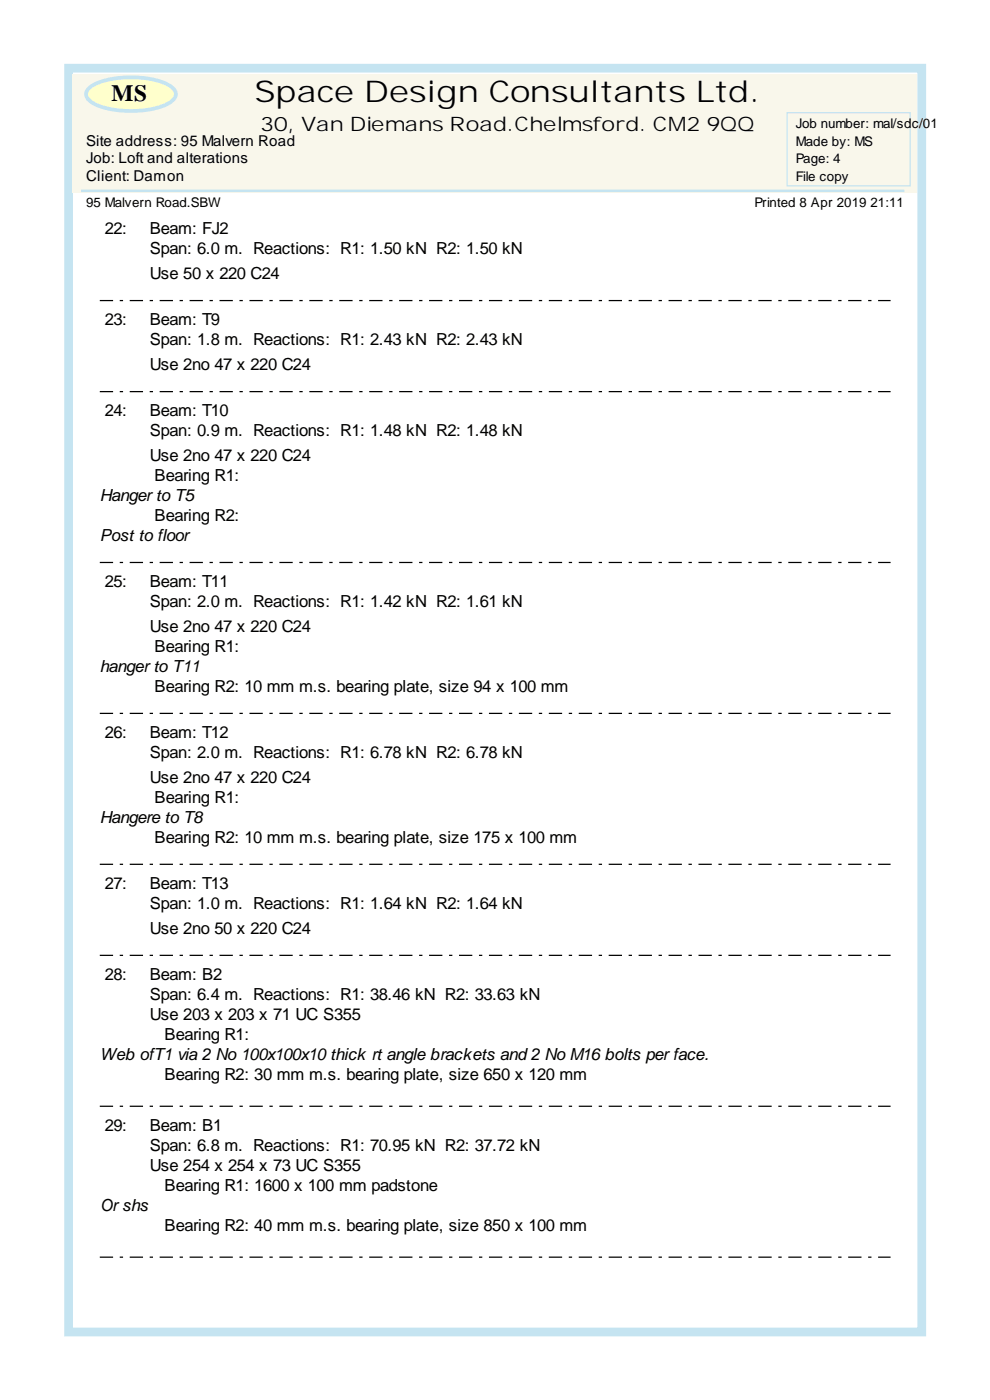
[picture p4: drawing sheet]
<svg xmlns="http://www.w3.org/2000/svg" width="210mm" height="297mm" viewBox="0 0 210 297" stroke-linecap="round" stroke-linejoin="round" font-family="sans-serif">
<defs><g id="words">
<text font-size="6.3" x="54" y="21.7">Space Design Consultants Ltd.</text>
<text font-size="4.9" x="23.7" y="21.4">MS</text>
<text font-size="4.2" x="55.2" y="27.8">30, Van Diemans Road.Chelmsford. CM2 9QQ</text>
<g font-size="3.5">
<text x="22.2" y="49.7">22:</text>
<text x="31.7" y="49.7">Beam: FJ2</text>
<text x="31.7" y="53.9">Span: 6.0 m. Reactions: R1: 1.50 kN R2: 1.50 kN</text>
<text x="31.7" y="59.2">Use 50 x 220 C24</text>
<text x="22.2" y="69">23:</text>
<text x="31.7" y="69">Beam: T9</text>
<text x="31.7" y="73.2">Span: 1.8 m. Reactions: R1: 2.43 kN R2: 2.43 kN</text>
<text x="31.7" y="78.5">Use 2no 47 x 220 C24</text>
<text x="22.2" y="88.3">24:</text>
<text x="31.7" y="88.3">Beam: T10</text>
<text x="31.7" y="92.5">Span: 0.9 m. Reactions: R1: 1.48 kN R2: 1.48 kN</text>
<text x="31.7" y="97.8">Use 2no 47 x 220 C24</text>
<text x="21.2" y="106.3">Hanger to T5</text>
<text x="32.8" y="102.1">Bearing R1:</text>
<text x="32.8" y="110.5">Bearing R2:</text>
<text x="21.2" y="114.8">Post to floor</text>
<text x="22.2" y="124.5">25:</text>
<text x="31.7" y="124.5">Beam: T11</text>
<text x="31.7" y="128.8">Span: 2.0 m. Reactions: R1: 1.42 kN R2: 1.61 kN</text>
<text x="31.7" y="134.1">Use 2no 47 x 220 C24</text>
<text x="21.2" y="142.5">hanger to T11</text>
<text x="32.8" y="138.3">Bearing R1:</text>
<text x="32.8" y="146.8">Bearing R2: 10 mm m.s. bearing plate, size 94 x 100 mm</text>
<text x="22.2" y="156.6">26:</text>
<text x="31.7" y="156.6">Beam: T12</text>
<text x="31.7" y="160.8">Span: 2.0 m. Reactions: R1: 6.78 kN R2: 6.78 kN</text>
<text x="31.7" y="166.1">Use 2no 47 x 220 C24</text>
<text x="32.8" y="170.3">Bearing R1:</text>
<text x="21.2" y="174.6">Hangere to T8</text>
<text x="32.8" y="178.8">Bearing R2: 10 mm m.s. bearing plate, size 175 x 100 mm</text>
<text x="22.2" y="188.6">27:</text>
<text x="31.7" y="188.6">Beam: T13</text>
<text x="31.7" y="192.8">Span: 1.0 m. Reactions: R1: 1.64 kN R2: 1.64 kN</text>
<text x="31.7" y="198.1">Use 2no 50 x 220 C24</text>
<text x="22.2" y="207.9">28:</text>
<text x="31.7" y="207.9">Beam: B2</text>
<text x="31.7" y="212.1">Span: 6.4 m. Reactions: R1: 38.46 kN R2: 33.63 kN</text>
<text x="31.7" y="216.4">Use 203 x 203 x 71 UC S355</text>
<text x="34.9" y="220.6">Bearing R1:</text>
<text x="21.2" y="224.8">Web ofT1 via 2 No 100x100x10 thick rt angle brackets and 2 No M16 bolts per face.</text>
<text x="34.9" y="229.1">Bearing R2: 30 mm m.s. bearing plate, size 650 x 120 mm</text>
<text x="22.2" y="239.9">29:</text>
<text x="31.7" y="239.9">Beam: B1</text>
<text x="31.7" y="244.1">Span: 6.8 m. Reactions: R1: 70.95 kN R2: 37.72 kN</text>
<text x="31.7" y="248.4">Use 254 x 254 x 73 UC S355</text>
<text x="21.2" y="256.8">Or shs</text>
<text x="34.9" y="252.6">Bearing R1: 1600 x 100 mm padstone</text>
<text x="34.9" y="261.1">Bearing R2: 40 mm m.s. bearing plate, size 850 x 100 mm</text>
</g>
<g font-size="3.2">
<text x="18.3" y="30.9">Site address: 95 Malvern Road</text>
<text x="18.3" y="34.6">Job: Loft and alterations</text>
<text x="18.3" y="38.3">Client: Damon</text>
</g>
<g font-size="2.8">
<text x="168.8" y="27.2">Job number: mal/sdc/01</text>
<text x="168.8" y="31">Made by: MS</text>
<text x="168.8" y="34.7">Page: 4</text>
<text x="168.8" y="38.4">File copy</text>
<text x="18.3" y="43.9">95 Malvern Road.SBW</text>
<text x="160.1" y="43.9">Printed 8 Apr 2019 21:11</text>
</g>
</g></defs>
<path d="M14.6 14.5h180.9v268.1h-180.9z" fill="none" stroke="#c5e4f1" stroke-width="1.9" stroke-linecap="butt"/>
<g fill="#f9f7eb">
<path d="M15.3 15.7h179.3v25h-179.3z"/>
<path d="M167 23.9h26.1v15.5h-26.1z"/>
</g>
<path d="M167 23.9h26.1v15.5h-26.1z" fill="none" stroke="#c5e4f1" stroke-width=".26"/>
<path d="M17.2 40.5h174.6" fill="none" stroke="#c5e4f1" stroke-width=".53"/>
<path d="M18.7 18.9a8.8 8.8 0 0 1 5.1-2.2 20.3 20.3 0 0 1 12 1.3 2.21 2.21 0 0 1 1.4 2.5 6 6 0 0 1-4.2 2.5 21.1 21.1 0 0 1-13.2-1.1 2.21 2.21 0 0 1-1.4-2.5z" fill="#ffc"/>
<path d="M18.7 18.9a8.8 8.8 0 0 1 5.1-2.2 20.3 20.3 0 0 1 12 1.3 2.21 2.21 0 0 1 1.4 2.5 6 6 0 0 1-4.2 2.5 21.1 21.1 0 0 1-13.2-1.1 2.21 2.21 0 0 1-1.4-2.5z" fill="none" stroke="#c5e4f1" stroke-width=".79" stroke-linecap="butt"/>
<path d="M21.2 63.8h167.7M21.2 83.1h167.7M21.2 119.3h167.7M21.2 151.3h167.7M21.2 183.4h167.7M21.2 202.7h167.7M21.2 234.7h167.7M21.2 266.7h167.7" fill="none" stroke="#000" stroke-width=".26" stroke-dasharray="2.8 1.4 .7 1.4" stroke-linecap="butt"/>
<use href="#words"/>
</svg>
